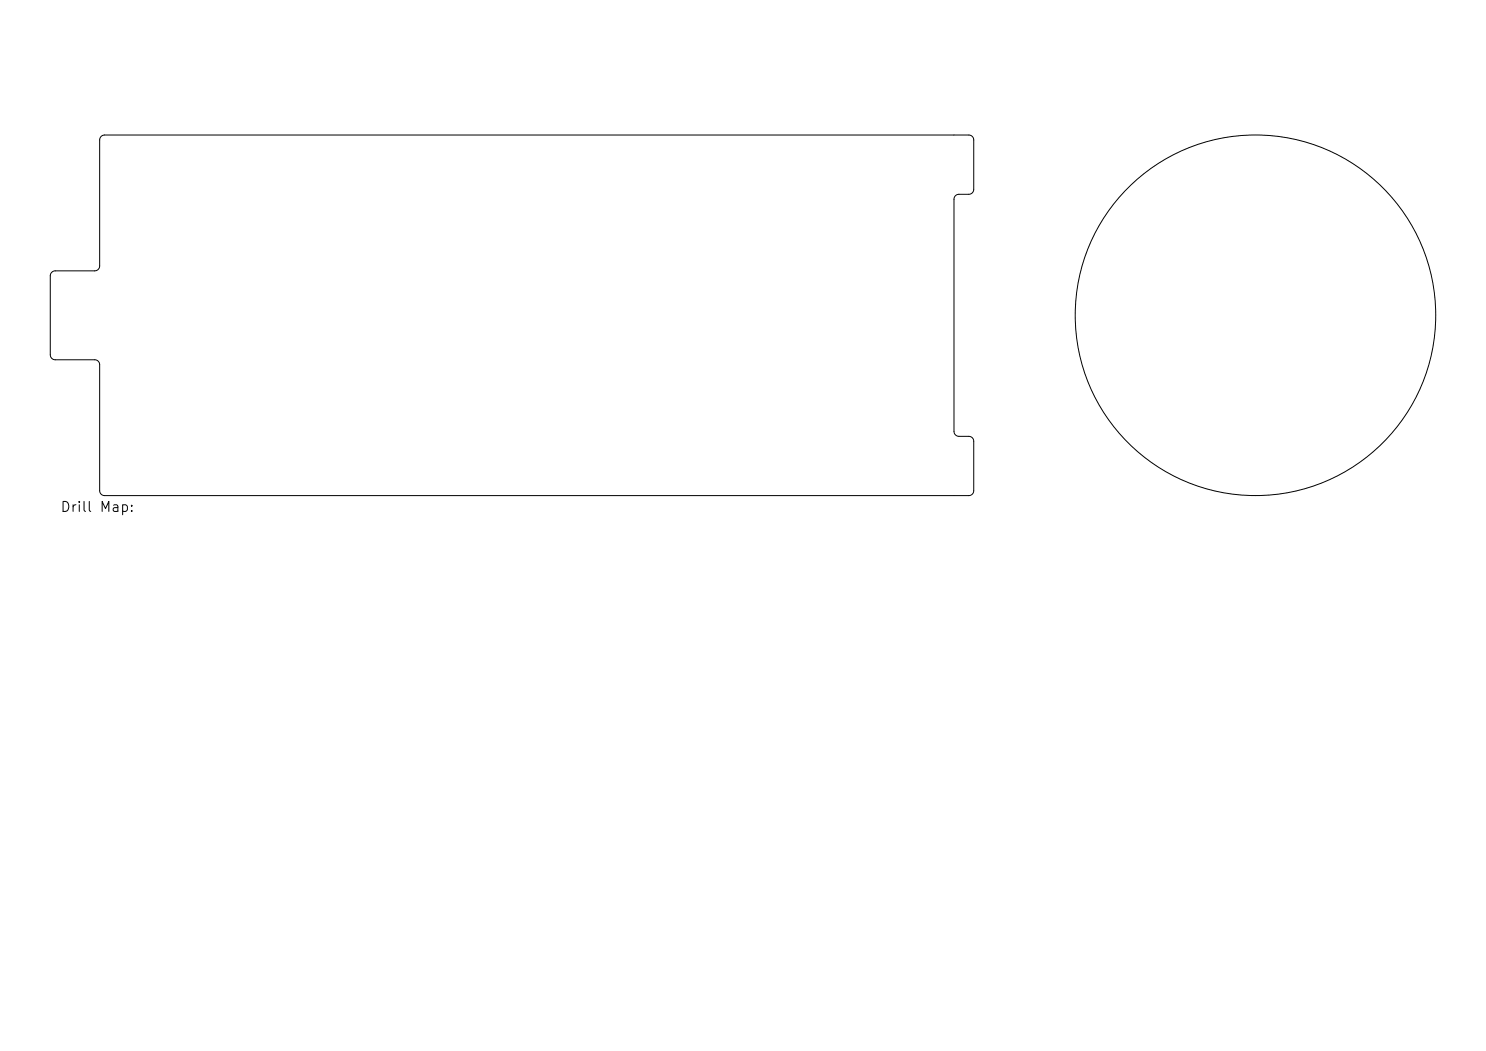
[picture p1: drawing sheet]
<svg xmlns="http://www.w3.org/2000/svg" width="297mm" height="210mm" viewBox="0 0 297 210" stroke-linecap="round" stroke-linejoin="round" font-family="sans-serif">
<defs><g id="words">
<text font-size="2" x="11.9" y="102.8">Drill Map:</text>
</g></defs>
<g fill="none" stroke="#000" stroke-width=".2">
<path d="M20.2 27.3l.7-.3h172.7a.99 .99 0 0 1 1 1v9.8a.99 .99 0 0 1-1 1h-1.9a.99 .99 0 0 0-1 1v46.4a.99 .99 0 0 0 1 1h1.9a.99 .99 0 0 1 1 1v9.8a.99 .99 0 0 1-1 1h-172.7a.99 .99 0 0 1-1-1v-25.1a.99 .99 0 0 0-1-1h-7.9a.99 .99 0 0 1-1-1v-15.8a.99 .99 0 0 1 1-1h7.9a.99 .99 0 0 0 1-1v-25.1z"/>
<circle cx="250.9" cy="63" r="36"/>
</g>
<use href="#words"/>
</svg>
